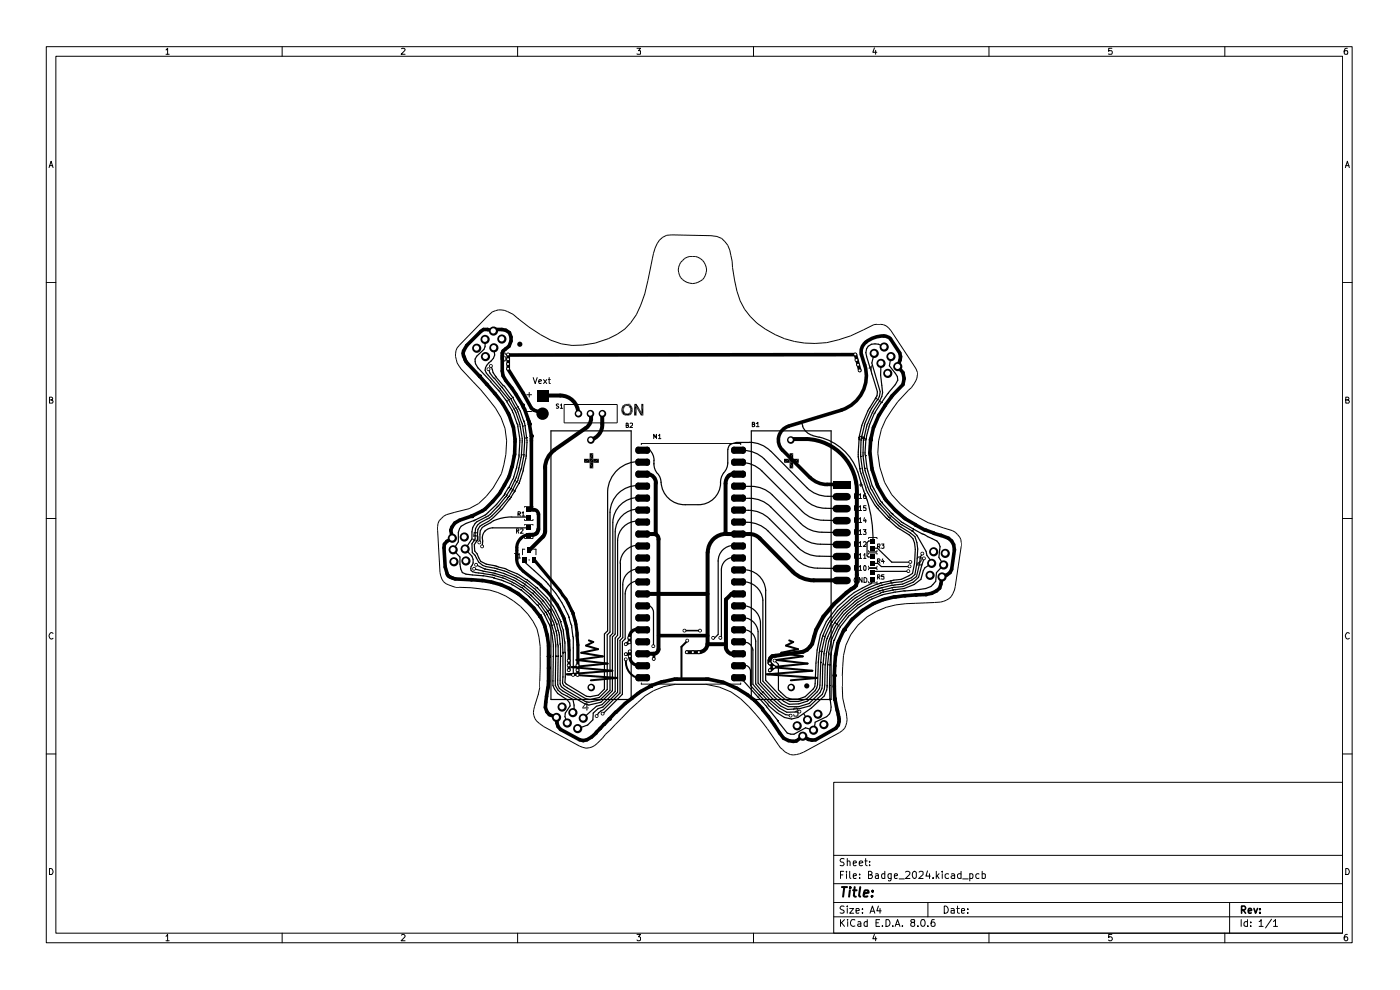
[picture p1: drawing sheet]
<svg xmlns="http://www.w3.org/2000/svg" width="297mm" height="210mm" viewBox="0 0 297 210" stroke-linecap="round" stroke-linejoin="round" font-family="sans-serif">
<g fill="none" stroke="#000" stroke-width=".21">
<path d="M9.8 9.9h277v190.1h-277zM11.9 11.9h272.9v186h-272.9zM35.2 10.6l.4-.4v1.3M35.2 11.5h.7M59.9 9.9v2M85.2 10.3l.5-.1 .2 .4-.8 .9h.8M109.8 9.9v2M135.1 10.2h.8l-.4 .5 .4 .1v.6h-.8M159.8 9.9v2M185.5 10.2l-.3 .9h.8M185.8 10.7v.8M209.8 9.9v2"/>
<path d="M235.9 10.2h-.7v.6l.6-.1 .2 .3-.2 .5-.6-.1M259.8 9.9v2M285.8 10.2l-.5 .1-.1 .4v.7l.6 .1v-.8h-.5l-.1 .3M10.4 35.6l.4-1.4 .5 1.4M10.5 35.1h.7M285.4 35.6l.4-1.4 .5 1.4M285.5 35.1h.7M9.8 59.9h2.1M145.2 54.8a2.95 2.95 0 0 1 4 .6 2.95 2.95 0 0 1-.3 4.1 2.95 2.95 0 0 1-4.1-.2 2.8 2.8 0 0 1 .4-4.5zM284.8 59.9h2M103.4 78.1h.4v.4h-.4zM103.9 77.4h.4v.5h-.4z"/>
<path d="M107.6 75h.4v.4h-.4zM107.6 77h.4v.4h-.4zM107.6 78h.4v.5h-.4zM107.6 76h.4v.4h-.4zM109.9 67.6h.1M109.9 67.6a26.2 26.2 0 0 0 9.2 5.3 17 17 0 0 0 13.4-3.1 14.8 14.8 0 0 0 4.3-7.4l1.3-6.2a12.6 12.6 0 0 1 1.8-5.3l.7-.6 .8-.4 9.4 .1a3.8 3.8 0 0 1 4 3l.5 2.4a31.5 31.5 0 0 0 1.7 8.4 15.4 15.4 0 0 0 9.4 8 19.7 19.7 0 0 0 14.1-.6l2.7-1.2a5 5 0 0 1 4.2-1.1l.6 .2 1 1 4.8 7.2M109.9 67.6a4.6 4.6 0 0 0-5.5-1.4l-6.9 7a3.6 3.6 0 0 0 .3 5.1 70.5 70.5 0 0 1 7.3 8.3 12.7 12.7 0 0 1 2.2 9.8l-.9 4.1a18.5 18.5 0 0 1-4.8 6.3l-2.1 1.1-3 .8a4 4 0 0 0-3.6 2.3l-.1 1.5 .5 9a2.93 2.93 0 0 0 2.6 2.8l.7 .3a29.9 29.9 0 0 1 9 1.1 15 15 0 0 1 8.3 7.7l.7 3.7-.1 8.7-.3 1.6M181.2 75h.4v.4h-.4zM181.5 76.1h.4v.5h-.4zM181.8 77.2h.4v.4h-.4zM182.2 78.3h.4v.5h-.4zM193.8 77.3h.1"/>
<path d="M193.8 77.3a3.1 3.1 0 0 1 .1 4.1l-.6 .9a23.3 23.3 0 0 0-6.3 8.8 15.6 15.6 0 0 0 8 18.8l1.9 1 3.2 1.1a3.8 3.8 0 0 1 3.8 3.1v.8l-1.4 9.3M10.5 84.8l.6-.1v-.4l-.6-.1v1.3h.6l.2-.4-.4-.3M111.8 83.7h1M111.8 87.3h1M112.3 83.2v1M113.1 80.1l.4 1.3 .5-1.3M114.3 80.9l.6-.1-.2-.3-.4 .2v.5l.2 .2 .3-.1M115.3 80.5l.7 .9M116 80.5l-.7 .9M116.3 80.5h.5M116.5 80.1v1.2l.3 .1M118.5 85.8h-.5v.2l.5 .4-.1 .2-.4-.1"/>
<path d="M118.9 85.9l.2-.2v.9M118.9 86.6h.5M119.7 85.8h11.2v3.9h-11.2zM132.8 90.3l.5-.1v-.4l-.2-.1h-.3v1h.5v-.3l-.2-.1M133.7 89.8h.5v.4l-.6 .5h.6M136.1 94.3v-.2h21v.2M138.7 93v-.9l.3 .7 .3-.7v.9M139.7 92.4l.3-.3v.9M139.7 93h.5M159.6 90h.4l.1-.3-.2-.1h-.3v.9l.5-.1v-.3l-.2-.1M160.4 89.8l.4-.2v.9M160.4 90.5h.6"/>
<path d="M285.5 84.8l.6-.1v-.4l-.6-.1v1.3h.6l.2-.4-.4-.3M9.8 110h2.1M100.8 119.6h.4v.4h-.4zM101.5 114.8h.4v.5h-.4zM102.1 115.7h.4v.4h-.4zM104.5 111.9h.1M109.1 117.4h.5M109.4 117.4v1M109.6 112.6h.4l.1-.3-.5-.1v.9M109.8 112.6l.3 .5M109.9 117.7l.2-.3v1M109.9 109h.5v-.4l-.5-.1v1"/>
<path d="M109.9 118.4h.5M110.1 109l.3 .5M110.4 112.3l.5-.1 .1 .1-.6 .8h.6M110.7 108.8l.3-.3v1M110.7 109.5h.6M111.3 107.7v-.3h1.8v.3M111.3 110.1v.3h1.8v-.3M111.3 111.5v-.3h1.8v.3M111.3 113.9v.4h1.8v-.4M111.3 116.5h-.5v1.2M112.2 118.8h.1M113.2 116.5h.5v1.2"/>
<path d="M181.3 105.3l.5-.1 .1-.2-.3-.3h-.3v1M181.3 102.2l.3 1 .3-1M181.3 115.5l.5-.1 .1-.3-.3-.2h-.3v1M181.3 110.4l.5-.1 .1-.2-.3-.3h-.3v1M181.3 112.9h.5l.1-.3-.3-.3h-.3v1.1M181.3 118l.5-.1 .1-.2-.3-.3h-.3v1M181.3 107.9l.5-.1 .1-.3-.3-.2h-.3v1M182.2 105.1l.3-.4v1M182.2 115.2l.3-.3v1M182.2 110.1l.3-.3v1M182.2 112.7l.3-.4v1.1M182.2 117.8l.3-.4v1"/>
<path d="M182.2 107.6l.3-.3v1M182.2 105.7h.6M182.2 115.9h.6M182.2 110.8h.6M182.2 113.4h.6M182.2 118.4h.6M182.2 108.3h.6M182.3 102.9h.7M182.6 102.4v.8M183.1 112.3h.6l-.3 .5 .3 .1v.4h-.6M183.2 115.1l.1-.2h.3l.1 .2v.3l-.6 .5h.6M183.2 117.8l.3-.4v1"/>
<path d="M183.2 118.4h.5M183.4 109.8l-.2 .7h.6M183.4 120l.3 .2-.1 .8h-.3l-.1-.2v-.6zM183.6 104.7l-.4 .3v.7h.5v-.5h-.3l-.2 .1M183.6 110.1v.7M183.7 107.3h-.5v.5h.5l-.1 .5-.4-.1M184.3 114.3v-.3h1.8v.3M184.3 116.7v.3h1.8v-.3M184.3 117.6v-.3h1.8v.3M186.2 119h.3l.2-.3-.2-.2h-.3v1M186.2 115.9h.3l.2-.4-.5-.1v.9M186.3 119l.4 .5"/>
<path d="M186.4 115.9l.3 .4M187 115.4h.5l-.2 .3 .2 .1v.4h-.5M187.3 118.5l-.3 .6h.6M187.4 118.9v.6M192.7 119.9h.5v.5h-.5zM192.9 119h.4v.4h-.4zM195.5 117.2h.4v.5h-.4zM195.8 118.2h.4v.5h-.4zM284.8 110h2M11.3 134.4a.57 .57 0 0 0-.8 0 .57 .57 0 0 0 0 .8l.3 .3 .5-.1M100.4 120.4h.4v.5h-.4zM120.4 139.9h.5v.4h-.5z"/>
<path d="M132.6 138.5h.4v.5h-.4zM132.6 139.6h.4v.5h-.4zM132.6 136.4h.4v.5h-.4zM133.3 135.1h.4v.4h-.4zM133.3 136h.4v.4h-.4zM133.4 138h.4v.4h-.4zM133.4 139h.4v.4h-.4zM138.4 136.9h.4v.4h-.4zM138.5 139.6h.4v.4h-.4zM145 133.5h.4v.5h-.4zM145.5 138.1h.4v.5h-.4zM145.6 135.7h.4v.4h-.4z"/>
<path d="M146.8 138.1h.4v.5h-.4zM148 138.1h.5v.5h-.5zM148.3 133.5h.4v.5h-.4zM151.1 135.1h.4v.4h-.4zM152.6 135.1h.4v.4h-.4zM164.1 139.9h.4v.4h-.4zM181.3 120.6l.5-.1 .1-.3-.3-.2h-.3v1M181.8 122.6l-.1-.1a.59 .59 0 0 0-.5 .4 .59 .59 0 0 0 .2 .6l.5-.1v-.3h-.3M182.2 120.3l.3-.3v1M182.2 121h.6M182.9 122.5v1l-.6-1v1M183.3 122.5l.6 .3v.6l-.2 .1h-.4z"/>
<path d="M184.3 120v.4h1.8v-.4M184.3 120.9v-.3h1.8v.3M184.3 123.3v.4h1.8v-.4M186.2 122.4h.3l.2-.1-.2-.4h-.3v.9M186.3 122.4l.4 .4M187.5 121.9h-.5v.4h.5l-.1 .5h-.4M192.5 120.9h.4v.5h-.4zM202.5 125.2h.1M202.5 125.2a3.3 3.3 0 0 1-3 2.5l-3.1 .2a20.9 20.9 0 0 0-10.4 1.8 12.4 12.4 0 0 0-7.2 11.7v6.6l.7 3.2a3.8 3.8 0 0 1-.8 3.8l-8.2 4.6a3.4 3.4 0 0 1-4.5-.6l-.4-.4M286.3 134.4a.57 .57 0 0 0-.8 0 .57 .57 0 0 0 0 .8l.3 .3 .5-.1M9.8 159.9h2.1M114.2 147.4h.1"/>
<path d="M120.4 140.9h.5v.5h-.5zM120.4 141.9h.5v.5h-.5zM121.4 142.9h.4v.5h-.4zM122.3 140.9h.4v.5h-.4zM122.3 142.9h.4v.5h-.4zM122.3 141.9h.4v.5h-.4zM126.4 151.7h.4v.4h-.4zM127.6 151.2h.4v.4h-.4zM136.1 144.9v.2h21v-.2M140.8 145.7h.1M140.8 145.7l-2.2 .8-1.7 1.1-3.2 2.8-5.2 5.3a7 7 0 0 1-3.5 2.9l-.7 .1-1.3-.4-8.2-4.6a3 3 0 0 1-1.4-3.9l.8-2.4M140.8 145.7l2.5-.5h6.4a13.4 13.4 0 0 1 9.2 4.7 55.5 55.5 0 0 1 6.7 8.7"/>
<path d="M163.1 140.5h.4v.4h-.4zM163.1 141.9h.4v.5h-.4zM164 141.3h.4v.4h-.4zM165.6 158.6h.1M167.5 151.6h.4v.4h-.4zM169.4 150.7h.4v.5h-.4zM284.8 159.9h2M176.9 165.9h107.9v32h-107.9zM10.5 184.2a.71 .71 0 0 1 .7 .5 .71 .71 0 0 1-.2 .8h-.5zM35.2 198.6l.4-.4v1.4M35.2 199.6h.7M59.9 197.9v2.1"/>
<path d="M85.2 198.4l.1-.2h.4l.2 .4-.8 1h.8M109.8 197.9v2.1M135.1 198.2h.8l-.4 .5 .4 .2v.5l-.3 .2h-.3l-.2-.2M159.8 197.9v2.1M176.9 194.5h107.9M176.9 191.4h107.9M176.9 187.4h107.9M176.9 181.4h107.9M178.3 195.1v1.4M178.3 185.6h.5M178.5 195.7l.7 .8M179 184.8h-.7v1.5"/>
<path d="M179.1 192.3l-.6-.1-.3 .3 .3 .5 .5 .1v.5h-.8M179.1 182.2l-.6-.1-.3 .4 .3 .4h.3l.2 .1 .1 .4-.3 .2h-.6M179.2 195.1l-.9 .8M179.6 184.8v.2M179.6 185.3v1M179.7 192.2v.2M179.7 182.8l.2-.2 .4 .1v.9M179.7 182.1v1.5M179.7 192.7v1M179.8 195.1v.1M179.8 195.5v1M180.3 192.7h.8l-.8 1h.8"/>
<path d="M180.3 184.8v1.3l.2 .2M181 185.8l.7-.1-.2-.4-.4 .1-.1 .7 .2 .2h.4M181 183.1l.7-.1-.2-.4-.4 .1-.1 .7 .2 .2h.4M181.4 195.2l-.6-.1a.74 .74 0 0 0-.4 .9 .74 .74 0 0 0 1 .4M181.6 193.2l.7-.1-.2-.4-.5 .1v.8h.6M182 195.6h.5l.1 .9M182.3 183.1l.7-.1v-.3l-.5-.1-.2 .3 .1 .7h.6M182.4 186.2v.1M182.4 185.4v.2M182.6 195.9l-.6 .1-.1 .2 .2 .3 .5-.1M183 193.6v.1M183 192.8v.2"/>
<path d="M183.5 182.6h.5M183.6 182.1v1.3l.4 .2M184 195.6l-.4-.1-.3 .3 .1 .6h.6M184 195.1v1.4M184.2 185.6h.5l.2-.2 .1-.3-.3-.3h-.5v1.5h.6a.45 .45 0 0 0 .1-.7h-.2M184.5 183.5v.1M184.5 182.7v.2M184.6 193.7l.5-1.5 .5 1.5M184.7 193.3h.7M185.5 198.2l-.3 .9h.8M185.8 185.4h.5v.9M185.8 198.7v.9"/>
<path d="M185.8 195.7h.5M186.3 192.2l-.3 1h.9M186.3 185.7l-.5 .1-.1 .2 .1 .3h.5M186.6 195.1h-.8v1.4h.8M186.7 192.7v1M187.2 196.4v.1M187.7 185.4l-.4-.1-.3 .3 .1 .7h.6M187.7 184.8v1.5M188 195.1h.5a.78 .78 0 0 1 .3 .9 .78 .78 0 0 1-.8 .5zM189.1 185.3l-.1 1.5h-.5M189.1 185.4l-.5-.1-.2 .3 .1 .7h.6M189.4 196.4v.1"/>
<path d="M189.7 185.8l.7-.1-.2-.4-.4 .1-.1 .7 .2 .2h.4M189.9 196.5l.5-1.4 .5 1.4M190.1 196.1h.7M190.8 186.4h1.1M191.4 196.4v.1M192.1 185l.1-.1a.6 .6 0 0 1 .8 .2v.4l-.9 .8h.9M193.5 195.7l-.3-.3 .2-.3h.6l.1 .3-.3 .3a.46 .46 0 0 0-.6 .2 .46 .46 0 0 0 .3 .6 .46 .46 0 0 0 .6-.2l-.1-.6h-.2M193.6 185.1l.4-.3 .4 .3v.9l-.3 .3-.4-.1-.2-.4zM194.7 196.4v.1M195 185l.2-.2 .5 .1 .1 .6-.9 .8h.9M195.5 195.2l.5-.1a.84 .84 0 0 1-.3 1.4l-.2-.1-.2-.4zM196.8 184.7l-.4 1.1h1"/>
<path d="M196.8 196.4v.1M196.8 191.4v3.1M197.2 185.3v1M197.9 186.2v.1M198.2 195.1h-.4a1.12 1.12 0 0 0 0 1.4l.5-.1a.6 .6 0 0 0-.2-.8l-.5 .1-.1 .2M198.6 184.8v1.5M198.8 185.8l.4 .5M199.2 185.3l-.6 .6M199.9 184.8v.2M199.9 185.3v1M200.3 192.2a.77 .77 0 0 1 .9 .8 .77 .77 0 0 1-.9 .7zM201.2 185.4a.52 .52 0 0 0-.7 .2l.2 .7h.5"/>
<path d="M201.8 192.8h.6v.9M201.8 185.4h.6l.1 .9M202.4 193.1l-.6 .1v.4h.6M202.5 185.7l-.5 .1-.2 .2 .2 .3h.5M202.9 192.7h.6M203.1 192.2v1.3l.4 .2M203.9 185.4a.52 .52 0 0 0-.8 .2l.2 .7h.6M203.9 184.8v1.5M204 193.2l.6-.1-.1-.4-.5 .1v.7l.1 .2 .5-.1M204.2 186.4h1.2M205.3 193.6v.1M205.3 192.8v.2"/>
<path d="M205.7 185.4l.5-.1 .2 .3-.1 .7h-.6M205.7 185.3v1.6M207.7 185.4l-.4-.1-.3 .3 .1 .6 .2 .1h.4M208.4 185.4l.4-.1 .2 .2v.7l-.2 .1h-.4M208.4 184.8v1.5M209.8 197.9v2.1M235.9 198.2h-.7v.7l.2-.2h.3l.3 .3v.3l-.3 .3h-.3l-.2-.2M259.8 197.9v2.1M260.9 191.4v6.5M263.3 195.1v1.4M264.7 195.6l-.5-.1-.3 .3 .1 .6h.7M264.7 195.1v1.4"/>
<path d="M265.3 196.4v.1M265.3 195.6v.1M267.1 195.5l.4-.4v1.4M267.1 196.5h.9M269.7 195l-1.2 1.8M270.2 195.5l.4-.4v1.4M270.2 196.5h.8M285.5 184.2a.71 .71 0 0 1 .7 .5 .71 .71 0 0 1-.2 .8h-.5zM285.8 198.2l-.5 .2a.92 .92 0 0 0 .1 1.2l.4-.1 .1-.5-.2-.3h-.3l-.2 .3"/>
</g>
<path d="M145.2 133.8h3.3M263.4 193h.6a.47 .47 0 0 0 .2-.4 .47 .47 0 0 0-.2-.4h-.6v1.5M263.7 193l.5 .7M264.8 193.2l.7-.1-.2-.4-.4 .1-.1 .7 .2 .2 .4-.1M266 192.7l.4 1 .4-1M267.3 193.5v.2M267.3 192.8v.2" fill="none" stroke="#000" stroke-width=".34"/>
<g fill="none" stroke="#000" stroke-width=".42">
<path d="M136.3 85.7v2.4M124.9 135.8l1 .4-1.6 .7 2.6 .8-3.6 .8 4.6 .7-5.6 .8 6.6 .8-7.6 .7 8.6 .8-9.6 .7 10.6 .8-5.6 .5M132.8 140a3.6 3.6 0 0 0 3.3 4M145.8 135.9l-1.2 1.3v6.9M167.4 135.8l.9 .4-1.6 .7 2.6 .8-3.6 .8 4.6 .7-5.6 .8 6.6 .8-7.6 .7 8.6 .8-9.6 .7 10.7 .8-5.6 .5M178.6 188.2h1.1M179.1 188.2l-.2 2M180.3 188.8l-.2 1.4M180.4 188.2v.2M181 188.8h.7M181.3 188.2l-.2 1.7 .5 .3M182.5 188.2l-.3 1.7 .3 .3"/>
<path d="M183.3 189.5l1-.1-.1-.5h-.8l-.2 1 .2 .3 .6-.1M185 190l.1 .1h-.2l.1-.1v.2M185.1 188.9v.3"/>
</g>
<g fill="none" stroke="#000" stroke-width=".25">
<path d="M102.9 72v1.5l-.2 .6-1.6 1.5a1.89 1.89 0 0 0 .3 2.4l4.5 4.9 1.6 2.1M103.7 78.4a2.6 2.6 0 0 0 1.2 1.9l3.4 4.2M104.2 77.7a4.6 4.6 0 0 0 1.1 2.3l1.8 2 1.7 2.3M104.8 73.8l.1 1.5a5.7 5.7 0 0 1-1.7 2.2 1.4 1.4 0 0 0 .4 2.1l4.3 5.2M185.5 75l-.5 2 1.7 6.1-.1 1-.5 .7M186.9 77.1l-.1 2.4 .4 3.8-.1 .8-.5 1M187.6 73.6a2.48 2.48 0 0 0-3.7 .4l-.2 .8 .2 .8 2.2 7.5v.8l-.4 .6M189 75.6l-.3 2 1.7 2.3 .1 .7-.6 1-1.4 1.7a26.9 26.9 0 0 0-4 6.7l-.7 3.1M107.5 85h.1M107.5 85l1.2 2.1M107.9 84.8h.1M107.9 84.8l1.2 2"/>
<path d="M108.3 84.5h.1M108.3 84.5l1.4 2.4 1.2 3.5M108.7 87.1h.1M108.7 87.1a17.1 17.1 0 0 1 .9 12.2l-.1 .1a10.4 10.4 0 0 1-1.7 4.1M108.8 84.3h.1M108.8 84.3l1.1 2M109.1 86.8h.1M109.1 86.8l.3 .7a17.5 17.5 0 0 1 1.2 9M109.9 86.3h.1M109.9 86.3l.5 .9 .7 2.2M110.6 96.5h.1M110.6 96.5l-.6 3.1-.8 2.4"/>
<path d="M110.9 90.4h.1M110.9 90.4l.4 2.5M111.1 89.4h.1M111.1 96.5h.1M111.1 96.5l-.5 2.9-.7 2.5-.3 .3M111.1 89.4l.3 .9M111.3 92.9h.1M111.3 92.9l-.2 3.6M111.4 90.3h.1M111.4 90.3l.3 2.5M111.6 96.6h.1M111.6 96.6l-.6 3.1-.9 2.8"/>
<path d="M111.7 92.8h.1M111.7 92.8l.1 1.1-.2 2.7M116.9 91.4h17v57h-17zM135.8 97.9a6.6 6.6 0 0 0-6.9 6.3M137.5 95.2l.4 .3M137.9 95.5l.3 .4a4.3 4.3 0 0 1 .6 3l.2 .8a4.9 4.9 0 0 1 1.4 3.5 5 5 0 0 0 5 3.9M154.4 95.4v2.9M154.4 98.2l-.3 1.3-.6 .8M156.2 93.9h2.8M156.5 93.9l-.8 .1a1.35 1.35 0 0 0-1.3 1.4M157.2 98.1l1.4 .1 1.3 .5 1.8 1.2M157.7 95.5l2.1 .4a6.3 6.3 0 0 1 2.4 1.5l8.5 8.6 1.1 .8 1.3 .7 1.4 .3 4.4 .1"/>
<path d="M159 93.8a6.4 6.4 0 0 1 4.5 1.9M159.4 91.4h16.9v57h-16.9zM161.7 99.9l8.5 8.6 1.1 .9 1.3 .6 1.4 .3 4.9 .1M163.5 95.7l7.6 7.7 1.2 .9 1.2 .6a12.5 12.5 0 0 0 5.4 .4M168 93.1h-.1M170.1 89.6l.2 .8M170.2 90.4a3.1 3.1 0 0 0 2.2 2l1.4 .3M173.8 92.7a11.9 11.9 0 0 1 8.9 9.8l1.2 3.5M182.1 96.9h.1M182.1 96.9l.3 2.5M182.2 92.9h.1M182.2 92.8h.1"/>
<path d="M182.2 93.3h.1M182.2 93.3l-.1 3.6M182.3 92.6h.1M182.3 92.6l-.1 .7M182.4 99.4h.1M182.4 99.4l.1 .5a18.3 18.3 0 0 0 3.4 7.6M182.6 96.8h.1M182.6 96.8l.3 2.6M182.7 93.3h.1M182.7 93.3l-.1 3.5M182.8 92.7h.1M182.8 92.9h.1"/>
<path d="M182.8 92.7l-.1 .6M182.9 99.4h.1M182.9 99.4l.1 .5a19.6 19.6 0 0 0 3.3 7.3M183.1 96.7h.1M183.1 96.7l.3 2.7M183.2 93.3h.1M183.2 93.3l-.1 3.4M183.3 92.7h.1M183.3 93h.1M183.3 93l-.1 .3M183.3 92.7v.3M183.4 99.4h.1"/>
<path d="M183.4 99.4l.2 .7a16.6 16.6 0 0 0 3 6.8M183.6 96.6h.1M183.6 96.6a20.8 20.8 0 0 0 1.6 6.7l1.9 3.3M183.8 93.1h.1M183.8 93.1l-.3 2.9 .1 .6M185.7 84.5h.1M185.7 84.5a18.9 18.9 0 0 0-3.4 8.1M186.1 84.8h.1M186.1 84.8a19 19 0 0 0-3.3 7.9M186.6 85.1h.1M186.6 85.1a20.2 20.2 0 0 0-3.3 7.6M187 85.4h.1"/>
<path d="M100.5 110.4h.1M100.5 110.4l-1.7 .6-1 .6-.6 1.3v2l-1.1 1.7 1.5 1.5v1.6l.1 1 .4 .8 .7 .3 3.8 .3 2.1 .5M101 119.8l1.8 .9M102.9 112.6a2.21 2.21 0 0 0-.5 2.2l-.1 1.1M104.5 112l-1 .2-.6 .4M104.6 112h7.6M104.7 110.4l-2.4 1.5-.4 .7-.2 2.5M107 105h.1M107 105a14.1 14.1 0 0 1-6.5 5.4M107.1 104.8h.1M107.1 104.8l-.1 .2M107.4 105.3h.1"/>
<path d="M107.4 105.3l-1.6 1.9a9.9 9.9 0 0 1-4.7 3.5 3.6 3.6 0 0 0-1 3.6l-1.4 2.2 1.4 1.5a1.75 1.75 0 0 1-.2 2.2v.8a4.2 4.2 0 0 0 2.7 .6 18.3 18.3 0 0 1 8.2 3.1M107.5 105h.1M107.5 105l-.1 .3M107.7 105.5h.1M107.7 105.5l-.1 .4a18.1 18.1 0 0 1-4.3 4.2 2.96 2.96 0 0 0-2.5 3v1.2l-.7 1.1 .1 1.8 .6 .6a3.2 3.2 0 0 0 2.3 2.4l2.2 .4M107.8 103.5h.1M107.8 103.5l-.7 1.3M107.9 103.4h.1M108 105.3h.1M108 105.3l-.3 .2M108.2 103.8h.1M108.2 103.8l-.7 1.2"/>
<path d="M108.3 103.7h.1M108.3 103.7l-.1 .1M108.4 105.4h.1M108.4 105.4l-.2 .4a15.7 15.7 0 0 1-6.4 5.8l-.4 .7-.1 2.2-.7 1 .1 1.4 .5 .6 .8 1.6 1.2 .6 2.2 .4 1.7 .5 .9 .4a12.8 12.8 0 0 1 3.9 2.1M108.7 104.1h.1M108.7 104.1l-.7 1.2M108.8 103.9h.1M109.1 104.3h.1M109.1 104.3l-.7 1.1M109.2 104.2h.1M109.2 102h.1M109.2 102l-.9 1.7"/>
<path d="M109.6 102.2h.1M109.6 102.2l-.9 1.9M110.1 102.5h.1M110.1 102.5l-1 1.8M111 119l2.3 2a24.4 24.4 0 0 1 7.4 9.9M112.2 109.7h-4.8l-2.7 .8M128.9 104.3v29.5l-.7 .7v11.7l-1.2 1.2-1.8 .4-.8-.1-4.3-2.6-.3-.4 .1-6.3M131 114.7v20l-.5 .6v11.4l-2.8 2.8-1.2 .3-2.9 2.6M131.6 119.4v15.6l-.6 .6v11.3l-3.1 3.1-1 .3-1 1-.1 1.4-1.1 1.1-2.1 .8M135.3 110.5a4.2 4.2 0 0 0-4.3 4.2M135.4 103a5.8 5.8 0 0 0-6 5.7v25.4l-.6 .6v11.6l-1.7 1.7-1.9 .4-1-.2-4.6-2.8-.3-.5 .1-6.5M135.5 115.7a3.9 3.9 0 0 0-3.9 3.8"/>
<path d="M135.5 108a4.9 4.9 0 0 0-5 4.8v21.7l-.6 .6v11.4l-2.4 2.5-2.6 .6-.8-.3-4.7-2.7-.7-.6-.4-.8 .1-6M135.5 105.5a5.4 5.4 0 0 0-5.5 5.3v23.5l-.6 .6v11.5l-2.1 2.1-2.4 .5-.7-.2-4.4-2.5-.7-.6-.3-.6 .1-5.9M145.3 107.1h2.7M152.9 102.5a4.7 4.7 0 0 1-4.8 4.6M153.5 100.3l-.4 .8-.2 1.4M154 102.4v.3M155.6 115.7a3.3 3.3 0 0 0-3.2 3.3v15.6l-1.1 1M155.6 118.2a2.63 2.63 0 0 0-2.6 2.7M156.7 110.8a7.2 7.2 0 0 1 6.2 1.8l6 6.1 1.8 1.2 2 .6 6.2 .1M156.7 108.2a7.9 7.9 0 0 1 6 1.4l6.6 6.5 1.7 1.3 2.1 .5 5.8 .2M156.7 105.7a8.5 8.5 0 0 1 5.7 1l1.1 .9 6 6 1.8 1.2 2 .6 5.6 .1M157.5 103.2h.1"/>
<path d="M157.5 103.2a7.7 7.7 0 0 1 5.8 1.3l6.6 6.5 1.7 1.3 2.1 .6 5.2 .1M184 106a28.2 28.2 0 0 1 1.2 8.8M185 119.5h1.2l.8 .7h6M185.1 114.8h-.8l-.4 .3v2.8l.3 .2h.8M185.1 116.3h1l3.1 3h4M185.9 107.5h.1M185.9 107.5l.2 .3M186.1 107.8h.1M186.1 107.8l2.1 2.2M186.3 107.2h.1M186.3 107.2l2.2 2.5M186.6 106.9h.1"/>
<path d="M186.6 106.9l2.2 2.4M187.1 106.6h.1M187.1 106.6l2.3 2.5M188.2 110h.1M188.2 110l.3 .3M188.5 109.7h.1M188.5 110.3h.1M188.5 110.3a17.1 17.1 0 0 0 4.4 3.2l.8 .8 .3 .9 .2 1.3-.2 3-.4 2.1-2.4 1.3-2.3 .3M188.5 109.7l.3 .2M188.8 109.9h.1M188.8 109.9a17.1 17.1 0 0 0 4.4 3.2l.9 .7 .4 1.3 .2 1.4-.2 2.9-.4 2.5a7.1 7.1 0 0 1-5.1 1.8M188.8 109.3h.1"/>
<path d="M188.8 109.3l.3 .2M189.1 109.5h.1M189.1 109.5a14.6 14.6 0 0 0 4.4 3.1M189.2 108.9h.1M189.4 109.1h.1M189.4 109.1a14.6 14.6 0 0 0 4.4 3.1M193.5 112.6h.1M193.6 112.6h.1M193.6 112.6l.9 1 2 3.4 .1 .8 1.1 1.4M193.8 112.2h.1M193.8 112.2l3.9 2.1a1.94 1.94 0 0 1 1.6 2.3l-.1 1.6 1 1.6-1.5 1.7-.2 1.8-1 1.1a18.5 18.5 0 0 1-5.8 .9 17 17 0 0 0-13.4 7.7M195.7 117.5l-.4 .6-.9 4.2a7.4 7.4 0 0 1-5.2 1.9"/>
<path d="M196 118.5l-1.1 4a6.6 6.6 0 0 1-5.3 2.1l-3 .7M197.7 119.5l-1.5 .9-.3 .6-.5 1.9a9 9 0 0 1-6 2.3M100.6 120.7l4.3 .9M102.8 120.7h.1M102.8 120.7a18.6 18.6 0 0 1 12.4 6.8M104.7 122.6h.1M104.7 122.6a18.7 18.7 0 0 1 5.6 2.4l.1 .1M104.8 122h.1M104.9 121.6h.1M104.9 121.6a16.6 16.6 0 0 1 6.1 2.7M105 121.1h.1M105.3 120.6h.1"/>
<path d="M105.3 120.6a20.8 20.8 0 0 1 6.3 2.9M110.4 125.1h.1M110.4 125.1l1.7 1.3 2 2M110.8 124.7h.1M110.8 124.7l3.9 3.6 1 1.5M111 124.3h.1M111 124.3l2 1.6M111.3 123.9h.1M111.6 123.5h.1M111.6 123.5l2 1.5M111.9 123.1h.1M111.9 123.1l2 1.6"/>
<path d="M112.3 126.6h.1M112.6 126.3h.1M113 125.9h.1M113 125.9l1.7 1.6 1.4 2M113.3 125.5h.1M113.6 125h.1M113.6 125a16.1 16.1 0 0 1 5.8 13.4M113.9 124.7h.1M113.9 124.7a16.1 16.1 0 0 1 5 7.2M114.1 128.4h.1M114.1 128.4l1.3 1.9M114.8 127.8h.1"/>
<path d="M115.2 127.5h.1M115.2 127.5l1.3 1.7M115.4 130.3h.1M115.4 130.3a14 14 0 0 1 2 8.9M115.7 129.8h.1M115.7 129.8l.1 .1M115.8 129.9h.1M115.9 129.9h.1M115.9 129.9l.1 .4M116 130.3h.1M116 130.3l.9 1.7 .1 .6M116.1 129.5h.1"/>
<path d="M116.1 129.5l.1 .1M116.2 129.7h.1M116.2 129.6h.1M116.2 129.7l.3 .5M116.2 129.6v.1M116.5 130.2h.1M116.5 129.2h.1M116.5 130.2l1.1 2.3M116.5 129.2l.1 .1M116.6 129.4h.1M116.6 129.3h.1M116.6 129.4l.4 .5"/>
<path d="M116.6 129.3v.1M117 129.9h.1M117 129.9l1.1 2.5M117 132.6h.1M117 132.6a15.5 15.5 0 0 1 .9 6.6M117.4 139.2h.1M117.4 139.2l-.1 6.2 1 1.7 2.1 1.4 .5 .6v.6l-1 1.6-.1 .7 .6 1.4M117.6 132.5h.1M117.6 132.5l.4 1.4M117.9 139.2h.1M117.9 139.2l-.1 5.1a3.2 3.2 0 0 0 2.6 3.4l1.1 .7 .3 1.2v1.6M118 133.9h.1"/>
<path d="M118 133.9l.4 3v2.3M118.1 132.4h.1M118.1 132.4l.3 1.3M118.4 139.2h.1M118.4 133.7h.1M118.4 133.7l.3 1M118.7 134.7h.1M118.7 134.7l.1 1.9M118.8 136.6h.1M118.8 136.6l.1 2.6M118.9 139.2h.1M118.9 131.9h.1"/>
<path d="M118.9 131.9a16.9 16.9 0 0 1 .9 6.5h.1M119.4 138.5h.1M119.4 138.4h.1M119.9 138.5h.1M119.9 138.4h.1M120.7 130.9h.1M120.7 130.9a11.7 11.7 0 0 1 .9 4.4v7.9M132.6 125.9v9.6l-.6 .6v11.2l-4.1 4.1M135.4 120.7a3.3 3.3 0 0 0-3.3 3.3v11.3l-.6 .5v11.2l-3.4 3.5-1.1 .8-.4 .6M135.4 123.2a2.79 2.79 0 0 0-2.8 2.8M137 128.3a1.61 1.61 0 0 1 1.6 1.6M138.6 129.9v7.2"/>
<path d="M153 120.9v14.5l-.1 .2M156.3 138.7h.4M157.2 131a3.3 3.3 0 0 1 3.6 3v10.9l3.2 3.4 1.6 1.4 1.5 .8 2.5-.2 2.2-.6 2.7-2.4 .4-1.1 .1-.9v-4.4l.3-2.3M157.3 128.5a3.8 3.8 0 0 1 4 3.5M157.3 123.4a4.2 4.2 0 0 1 4.5 3.9v17.2l3 3.1 1.5 1.2 1.1 .6 2.1-.1 1.8-.6 2.1-1.9 .5-.8 .2-5.5M157.5 120.9a4.7 4.7 0 0 1 4.9 4.3M157.5 136.2a1.96 1.96 0 0 1 2.2 1.7v7.3l1.7 1.9M157.6 133.6a2.63 2.63 0 0 1 2.7 2.5M160.3 136v9.1l1.5 1.7M161.3 132v12.7l3.1 3.3 1.5 1.3 1.3 .6h2.3l2.2-.7 2.2-2.3 .5-.9 .2-5.2M162.4 125.2v19.1l2.8 3a4.5 4.5 0 0 0 5.9 1l1.8-1.8 .4-.6 .1-.7 .2-4.8M173.9 138.1h.1"/>
<path d="M173.9 138.1l-.3 2.3M174.3 138.2h.1M174.3 138.2l-.2 2.3M174.5 134.9h.1M174.5 134.9l-.6 3.2M175.3 138.6h.1M175.5 135.4h.1M175.5 135.4l-.7 3.2-.2 2.2M175.8 138.7h.1M176.1 131.6h.1M176.1 131.6l-.5 .9-1.1 2.4M176.3 138.7h.1"/>
<path d="M176.3 138.7l-.2 2.3M176.5 132h.1M176.5 132l-1.5 3.1-.7 3.1M176.9 135.8h.1M176.9 135.8l-.6 2.7M177.1 132.1h.1M177.1 132.1l-.4 .4-1.2 2.9M177.5 132.4h.1M177.5 132.4l-1.5 3.1-.7 3.1M177.8 132.7h.1M177.8 132.7l-1.4 3.1a21.2 21.2 0 0 0-.8 5.2M178.3 133h.1"/>
<path d="M178.3 133l-1.4 2.8M185 122.8l-.2 1a20.8 20.8 0 0 0-9.5 8.1l-1.3 2.8a53.9 53.9 0 0 0-1.2 11 4.7 4.7 0 0 1-6 2.3l-1.7-1.7v-5.4l-.7-.7M185.1 121.2h7.6M186.1 123.9h.1M186.1 123.9a19.8 19.8 0 0 0-10 7.7M186.3 124.4h.1M186.3 124.9h.1M186.3 124.4a19.1 19.1 0 0 0-9.8 7.6M186.3 124.9a18.4 18.4 0 0 0-9.2 7.2M186.6 125.3h.1M186.6 125.3a18 18 0 0 0-9.1 7.1M186.7 125.9h.1"/>
<path d="M186.7 125.9a16.4 16.4 0 0 0-8.8 6.8h-.1M186.8 123.7h.1M186.8 123.7l-.7 .2M187 124.2h.1M187.1 124.7h.1M187.1 124.7l-.8 .2M187.2 125.2h.1M187.3 125.6h.1M187.3 125.6l-.6 .3M188.9 123.2h.1M188.9 123.2l-2.1 .5M189 123.7h.1"/>
<path d="M189 123.7l-2.7 .7M189.2 124.2h.1M189.2 124.2l-2.1 .5M189.3 124.7h.1M189.4 125.2h.1M189.4 125.2l-2.1 .4M157 143.6l5.6 6.2 4.4 5.7 .8 .2h.6l2.5-1.3 1.7 .5M157.6 141.3h.5M157.8 141.1a1.36 1.36 0 0 1 1.4 1.2v3.1l1.9 2M161.1 147.4h.1M161.4 147.1h.1M161.4 147.1l3.7 3.6 1.6 .9 1.1 .2"/>
<path d="M161.8 146.8h.1M161.8 146.8v.1a18.2 18.2 0 0 0 5.1 4.2l2.7-.1M165 152.9h.1M170.5 151.3l.8 1.4M173.6 140.4h.1M174.1 140.5h.1M174.6 140.8h.1M175.5 145.4h.1M175.5 145.4l-.1 .9-.5 1.3-2.7 2.6-2.9 2-1.4 .3-1.5-.3-1.6-1-1.7-1.5-2-2.3M175.6 141h.1M175.6 141l-.1 4.4M176 145.4h.1"/>
<path d="M176 145.4l.1 3.1M176.1 141h.1M176.1 141l-.1 4.4M176.1 148.5h.1M176.1 148.5a3 3 0 0 1-.7 3.5l-2.5 1.2-.2 1.9"/>
</g>
<g fill="#000">
<path d="M106.2 76.1l.1 .2zM106.2 76.1l.1 .4zM106.2 75.7l.1 .8zM106.2 75.7l.3 .6-.2 .2zM106.2 75.7l.3 .6zM106.2 75.7l.2 .5zM106.2 75.7l.2 .4zM106.2 75.7h.2v.3zM106.2 75.4l.1-.1zM106.3 76.3v.2zM106.3 75.3l-.1 .4zM106.3 75v.3z"/>
<path d="M106.3 76.5l.1 .1zM106.3 76.5l.3 .2zM106.3 76.5l.6 .2zM106.3 76.5h.5l.1 .2zM106.3 76.5h.5zM106.3 76.5h.4zM106.3 76.5h.3zM106.3 76.5l.2-.1 .1 .1zM106.5 76.3l-.2 .2zM106.3 74.9l.1-.1zM106.4 76.6l.2 .1zM106.4 74.8l-.1 .5z"/>
<path d="M106.4 74.8l-.2 .9zM106.4 75.7v.2zM106.4 74.8v.5zM106.4 74.8v.7l-.2 .2zM106.2 75.7l.2-.2zM106.2 75.7l.2-.1zM106.4 75.7h.2zM106.4 75.7l.1 .2zM106.4 74.8l.1 .4zM106.4 74.8h.2zM106.4 75.6l.2-.1zM106.6 75.7l.5-.2z"/>
<path d="M106.6 75l.4-.2zM106.4 75.7l.7-.2zM106.4 74.8h.6l-.4 .2zM106.4 74.8l.2 .3zM106.7 75.7l.4-.2zM106.7 75l.3-.2zM106.7 75.4l-.1 .1zM106.4 75.6l.4-.2zM106.8 75l.2-.2zM106.4 74.8h.4zM107 74.8l-.2 .2zM106.8 75.7l.3-.2z"/>
<path d="M106.9 76.7l.2-.1zM106.9 76.7l.4-.2zM106.9 76.7l.5-.4zM107.1 76.3h.3l-.5 .4zM107.1 76.3l-.2 .4zM107 74.8l-.1 .2zM107 76.5l.1-.1-.2 .3zM106.9 75.7l.2-.2zM106.9 76.5v.2zM106.8 76.5l.1 .2zM106.4 74.8h.6zM107 75l.4 .3z"/>
<path d="M107 74.8l.4 .5-.4-.3zM107.1 75.5v.3zM107.1 76.6l.2-.1zM106.9 75.4l.2 .1zM107.1 75.2l.3 .1zM106.8 75.4l.3 .1zM107.1 75.1l.3 .2zM107.1 75.8l.3 .2zM106.4 75.6l.4-.2 .3 .1zM106.4 75.6l.7-.1zM107.1 75.5l.3 .5-.3-.2zM107.2 75.9l.2 .1z"/>
<path d="M107 74.8h.2zM107.3 76.5l.1-.1zM107.1 75.5l.2 .1zM107.2 74.8l.1 .1zM107.4 76.3l-.1 .2zM107 74.8l.3 .1zM107.4 76.3v.1zM107.3 75.6l.1 .2zM107.3 74.9l.1 .2zM107.1 75.5l.3 .3zM107.3 74.9l.1 .4zM107 74.8l.3 .1 .1 .4z"/>
<path d="M107.2 76h.2zM107.4 75.8v.1zM107.2 76.1l.2-.1v.3zM107.4 75.8v.2zM107.2 76.1l.2 .2zM107.1 75.5l.3 .5zM107.1 76.3h.3zM184.4 78.1l-.1 .1zM184.3 78.2l.4-.1zM184.3 78.2l.5-.3zM184.8 77.6v.3l-.5 .3zM184.8 77.6l-.5 .6z"/>
<path d="M184.3 78v.2zM184.5 78.1h.2zM184.4 78l.1-.1-.2 .3zM184.6 77.8l-.3 .4zM184.7 78.1l.1-.2zM184.7 77.7l-.4 .5zM184.8 77.9l.2 1.5h-.2zM184.8 77.6l.2 1.8zM184.8 77.6l.2-.1zM184.8 77.6l.2-.1v1.9zM123.9 97.3h1.2l-1.2 .9zM125.1 98.2l.8 1.2h-.8z"/>
<path d="M123.9 98.2l1.2-.9v.9zM125.1 98.2h.8v1.2zM125.9 97.3v.9h-.8zM125.1 96.1h.8l-.8 1.2zM125.9 98.2l1.1-.9v.9zM125.9 96.1v1.2h-.8zM125.9 97.3h1.1l-1.1 .9zM125.1 97.3h.8l-.8 .9zM131.8 86.9l.1 .3zM131.8 86.9l.1 .6zM131.8 86.9l.4 1.1-.3-.5zM131.8 86.9l.9 .7-.5 .4z"/>
<path d="M131.8 86.9l.9 .7zM131.8 86.9l.7 .6zM131.8 86.9l.6 .5zM131.8 86.9l.6 .4zM131.8 86.9l.5 .1 .1 .2zM131.8 86.9l.5 .1zM131.9 86.5l-.1 .3zM131.9 87.5l.2 .2zM131.9 86.5l-.1 .4zM131.9 87.5l.3 .5zM132 86.3l-.1 .2zM132.1 86.1l-.1 .2z"/>
<path d="M132.1 87.7l.1 .3zM132.1 86.1l-.2 .4zM132.1 86.1l-.3 .8zM132.2 86l-.1 .1zM132.2 88l.3 .1zM132.2 88l.6 .1zM132.2 88l1.1 .1zM132.2 88l1.9-.5-.8 .6zM132.2 88l1.9-.5zM132.2 88l1-.3zM132.2 88l.8-.2zM132.2 88l.6-.3 .2 .1z"/>
<path d="M132.2 88l.6-.3zM132.2 88l.5-.4 .1 .1zM131.8 86.9l.6-.3zM131.8 86.9l.5-.1zM131.8 86.9h.5zM132.2 86l.2-.2zM132.2 86l.2-.2-.3 .3zM132.8 85.7l-.4 .8zM132.8 85.7l-.4 .8-.6 .4zM131.8 86.9l.6-.4zM132.5 85.8h-.1zM132.5 88.1h.3z"/>
<path d="M132.8 85.7l-.3 .6zM132.8 85.7l-.3 .7zM132.8 85.7l-.2 .6zM132.8 85.7l-.1 .5zM132.6 85.7h.2l-.3 .1zM132.4 85.8l.4-.1zM132.1 86.1l.7-.4zM132.1 86.1l.7-.4-1 1.2zM132.8 85.7l.1 .4h-.1zM132.9 86.1l1-.1zM132.8 85.7l1.1 .3-1 .1zM133 86.1l.9-.1z"/>
<path d="M133.1 86.1l.8-.1zM133.2 86.1l.7-.1zM133.3 88.1h.2zM133.3 88.1l.5-.1zM133.3 88.1l.8-.6-.3 .5zM133.3 86.1l.6-.1zM133.4 86.2l.8 .7zM133.4 86.2l.5-.2 .3 .9zM133.5 88.1l.3-.1zM133.5 86.3l.7 .6zM133.6 86.5l.6 .4zM133.6 86.4l.6 .5z"/>
<path d="M133.7 86.8l.5 .1h-.5zM133.3 85.7l.4 .1zM133.7 86.6l.5 .3-.5-.1zM133.9 87.8l-.1 .2zM134.1 87.5l-.3 .5zM133.7 85.8l.2 .2zM133.3 85.7l.6 .3zM132.8 85.7h.5l.6 .3zM134.1 87.5l-.2 .3zM133.9 86l.1 .2zM134.2 87l-.1 .3zM134 86.2l.1 .2z"/>
<path d="M134.2 87l-.1 .5zM133.9 86l.2 .4zM133.7 86.9l.5 .1-.1 .5zM133.7 86.9l.4 .6zM133.7 87l.4 .5-.4-.3zM133.6 87.3l.1-.1 .4 .3zM133.6 87.3l.5 .2h-.5zM133.5 87.5h.6zM133.3 87.6l.8-.1zM133.3 87.6l.8-.1-.8 .2zM133.2 87.7l.9-.2zM134.1 86.4l.1 .3z"/>
<path d="M133.7 86.9l.5 .1zM134.1 86.4l.1 .5zM133.9 86l.3 .9zM134.5 85.7l.5 2.4h-.5zM134.5 85.7l.5 .8v1.6zM135 86.5l1.5 1.6h-.5zM135 86.5l1.1 .9 .4 .7zM134.5 85.7h.5l1.1 1.7zM134.5 85.7l1.6 1.7-1.1-.9zM136.1 85.7h.4l-.4 1.7zM166.3 97.3h1.2l-1.2 .9zM167.5 98.2l.8 1.2h-.8z"/>
<path d="M166.3 98.2l1.2-.9v.9zM167.5 98.2h.8v1.2zM168.3 97.3v.9h-.8zM167.5 96.1h.8l-.8 1.2zM168.3 98.2l1.2-.9v.9zM168.3 96.1v1.2h-.8zM168.3 97.3h1.2l-1.2 .9zM167.5 97.3h.8l-.8 .9zM100.2 114.3l.1 .2zM100.2 114.3l.2 .3zM100.2 114.3l.5 .5zM100.3 114.5l.1 .1z"/>
<path d="M100.4 114.6l.1 .1zM100.4 114.6l.3 .2zM100.5 112.9v1h-.2zM100.5 114.7l.2 .1zM100.5 112.9l.1 1zM100.2 114.3l.4 .1zM100.2 114.3l.4 .2zM100.5 112.9l.2 .2-.1 .5zM100.6 113.6v.3zM100.6 113.6l.1 .2zM100.6 113.6l.2 .2zM100.6 113.6l.3 .2z"/>
<path d="M100.6 113.6l.4 .2zM100.7 113.1l.7-.2v.2zM100.5 112.9h.9l-.7 .2zM100.2 114.3l.5 .3zM100.7 114.8l.7-.2zM100.6 113.6l.2-.1zM100.2 114.3l.6 .3zM100.2 114.3l.6 .3-.1 .2zM100.8 114.6l-.1 .2zM100.6 113.6l.3-.1zM100.7 114.8l.2-.2zM101 114.8l.3-.1z"/>
<path d="M101 114.8l.4-.2zM100.7 114.8l.3-.2zM100.7 114.8l.4-.2zM100.7 114.8l.4-.2h.3zM101.1 114.6h.3zM101.2 114.5l.2 .1zM101.3 114.7l.1-.1zM101.1 113.5l.2 .1zM100.9 113.5l.4 .1zM101.2 114.5l.1-.1 .1 .2zM101.3 114.3l.1 .3zM101.3 114.2l.1 .4z"/>
<path d="M101.3 114.1l.1 .5zM101.3 114l.1 .6zM101.3 113.6v.1zM101.4 114.6l.1-.1zM101.5 114.2l-.1 .4zM101.5 113.9l-.1 .7zM101.3 114l.2-.1-.1 .7zM101.3 113.7l.2 .2zM101.3 113.6l.2 .3zM100.9 113.5l.6 .4zM100.6 113.6l.3-.1 .6 .4zM100.6 113.6l.9 .3z"/>
<path d="M101 113.8l.5 .1zM101.1 113.8l.4 .1zM101.2 113.9h.3zM101.3 114l.2-.1zM194.4 119.9l1.3 .1zM194.4 119.9l.3-.2 1 .3zM194.5 118.4l.1 .2h-.1zM194.5 119.7l-.1 .2zM194.5 118.4l.2 .1-.1 .1zM194.5 118.4l.1-.1zM194.5 119.6l.1-.1zM194.6 119.5l-.2 .4z"/>
<path d="M194.6 119.5l.1 .2-.3 .2zM194.6 119.5l.1 .2zM194.6 119.5l.2 .1-.1 .1zM194.6 118.3v-.1l-.1 .2zM194.6 118.2l.1 .3-.2-.1zM194.6 118.2l.1 .3zM194.6 118.2l.2 .2h-.1zM194.6 118.2l.3 .1-.1 .1zM194.6 118.2l.2-.1zM194.7 119.4l-.1 .1zM194.6 119.5l.2-.1zM195.7 118.6l-.9 1z"/>
<path d="M194.9 119.3l-.1 .1zM195.7 118.6l-.8 .9zM194.9 118l-.1 .1zM195.1 119.4l-.1 .1zM194.6 118.2l.4-.2zM195 119.2l-.2 .2zM195 119.5l.3-.3zM194.6 119.5l.4-.3zM195.7 118.6l-.7 .9zM194.6 119.5l.5-.4zM195.2 119.4l.1-.2zM194.6 119.5l.6-.5z"/>
<path d="M194.6 119.5l.6-.5-.4 .6zM195 118l.2 .1zM194.6 118.2l.4-.2 .2 .1zM194.6 118.2l.6-.1-.3 .2zM195.2 119l-.4 .6zM194.9 118.3l.3-.2zM195 118.3l.2-.2zM195.1 118.3l.1-.2zM195.2 118.1v.2zM195.5 119l-.2 .2zM195.6 118.9l-.3 .3zM195.7 118.6l-.4 .6z"/>
<path d="M195.2 119l.1-.1-.5 .7zM195.3 118.9l.1-.1-.6 .8zM195.4 118.8l.3-.2-.9 1zM195.4 118.7l.3-.1zM195.4 118.6h.3zM195.4 118.5l.3 .1zM195.6 118.9l-.1 .1zM195.2 118.1l.3 .1zM195.6 118.9l.1-.1zM195.5 118.2l.1 .1zM195.7 118.6l-.1 .3zM195.2 118.1l.4 .2z"/>
<path d="M194.7 119.7h1v.3zM195.6 118.3l.1 .1zM195.6 118.3l.1 .3zM195.2 118.1l.4 .2 .1 .3zM195.2 118.1l.5 .5-.5-.3zM195.2 118.3l.5 .3zM195.3 118.4l.4 .2zM195.4 118.4l.3 .2zM123.5 150l.9 .3h-.9zM123.5 150l1.1 .3zM124.6 148.8l-.8 1.2zM124.6 148.8l-.8 1.2h-.3z"/>
<path d="M124.4 150.3l.2 .4h-.2zM124.6 148.8v.4h-.2zM124.4 150.3h.2v.4zM124.5 148.8h.1l-1.1 1.2zM124.9 150v.3h-.3zM124.6 150h.3l-.3 .3zM124.4 149.2h.2v.8zM124.4 149.2l.2 1.1zM124.4 149.2l.2 1.1-.2-.3zM123.8 150h.6l.2 .3zM168.2 150.4l.3 .2h-.3zM168.2 151.6l.1 .2z"/>
<path d="M168.2 151.6l.4 .5zM168.3 150.3l-.1 .1zM168.3 151.8l.1 .2zM168.3 150.3l.2 .3-.3-.2zM168.3 151.8l.3 .3zM168.3 150.3l.2 .3zM168.4 150.2l-.1 .1zM168.4 152l.2 .1zM168.2 151.6h.3zM168.4 150.2l.2-.1zM168.3 150.3l.3-.2zM168.2 151.6l.4 .1z"/>
<path d="M168.6 152.1l.6-.2zM168.3 150.3l.3-.2-.1 .4zM168.2 151.6l.4 .1v.4zM168.6 150.1l-.1 .4zM168.6 150.1l-.1 .3zM168.6 150.1l.1 .3zM168.6 150.1l.1 .2v.1zM168.6 150.1l.2 .2zM168.6 151.7v.4zM168.7 150.9v.2zM168.7 151.8l-.1 .3zM168.8 150l.1 .1z"/>
<path d="M168.9 152.1l.2-.1zM168.9 152.1l.3-.2zM168.9 150.8l-.2 .3zM168.8 151.8l-.2 .3zM168.6 152.1l.4-.3zM168.6 152.1l.4-.3 .2 .1zM169.2 151.9l-.1 .1zM169.1 151l.1-.1zM169.3 150.7l-.2 .3zM169.3 150.4v.3l-.2 .3zM169.1 150.7l-.4 .4zM169.1 150.7l-.4 .3z"/>
<path d="M169.1 150.7l-.3 .3zM169.1 150.6l-.2 .4zM169.1 150.6l-.1 .5zM169.1 151.7l.1 .2-.2-.1zM169.1 151.7l.1 .2zM169.1 150.5l.2-.1-.2 .6zM169.1 151.1l.3 .1zM169.2 151.6v.3l-.1-.2zM169.2 151.6v.3zM169.2 151.3v.6zM169.2 151.3l.2-.1-.2 .7zM169.2 151.2h.2z"/>
<path d="M169.4 151.7l-.2 .2zM169.3 150.7l-.1 .2zM169.1 150.1l.1 .2zM169.4 151.6l-.2 .3zM169.4 151.2l-.2 .7zM169.2 151.6v-.1v.4zM169.2 151h.1zM169.2 150.3l.1 .1zM169.1 150.1l.2 .3zM168.6 150.1h.5l.2 .3zM168.6 150.1l.7 .3zM168.8 150.3l.5 .1z"/>
<path d="M169.1 150.4h.2zM169.3 151l.1 .2zM169.2 151l.2 .2zM169.1 151l.3 .2zM169.1 151l.3 .2-.4-.1zM169 151.1l.4 .1z"/>
<path d="M113.8 82.7h2.6v2.5h-2.6z" fill-rule="evenodd"/>
<path d="M135.4 95.4h2v.3h-2z" fill-rule="evenodd"/>
<path d="M135.4 97.9h2v.4h-2z" fill-rule="evenodd"/>
<path d="M155.7 97.9h2v.4h-2z" fill-rule="evenodd"/>
<path d="M155.7 95.4h2v.3h-2z" fill-rule="evenodd"/>
<path d="M110.9 118.1h.9v1.2h-.9z" fill-rule="evenodd"/>
<path d="M111.7 107.7h1v1h-1z" fill-rule="evenodd"/>
<path d="M111.7 113h1v1h-1z" fill-rule="evenodd"/>
<path d="M111.7 111.5h1v1h-1z" fill-rule="evenodd"/>
<path d="M111.7 109.2h1v1h-1z" fill-rule="evenodd"/>
<path d="M111.9 116.1h.8v1.2h-.8z" fill-rule="evenodd"/>
<path d="M112.8 118.1h.9v1.2h-.9z" fill-rule="evenodd"/>
<path d="M135.4 113.2h2v.3h-2z" fill-rule="evenodd"/>
<path d="M135.4 115.7h2v.3h-2z" fill-rule="evenodd"/>
<path d="M135.4 118.2h2v.4h-2z" fill-rule="evenodd"/>
<path d="M135.4 100.5h2v.3h-2z" fill-rule="evenodd"/>
<path d="M135.4 103h2v.3h-2z" fill-rule="evenodd"/>
<path d="M135.4 105.5h2v.4h-2z" fill-rule="evenodd"/>
<path d="M135.4 108.1h2v.3h-2z" fill-rule="evenodd"/>
<path d="M135.4 110.6h2v.4h-2z" fill-rule="evenodd"/>
<path d="M155.7 100.5h2v.3h-2z" fill-rule="evenodd"/>
<path d="M155.7 110.6h2v.4h-2z" fill-rule="evenodd"/>
<path d="M155.7 108.1h2v.3h-2z" fill-rule="evenodd"/>
<path d="M155.7 105.5h2v.4h-2z" fill-rule="evenodd"/>
<path d="M155.7 103h2v.3h-2z" fill-rule="evenodd"/>
<path d="M155.7 113.2h2v.3h-2z" fill-rule="evenodd"/>
<path d="M155.7 118.2h2v.4h-2z" fill-rule="evenodd"/>
<path d="M155.7 115.7h2v.3h-2z" fill-rule="evenodd"/>
<path d="M176.7 102h3.8v1.6h-3.8z" fill-rule="evenodd"/>
<path d="M184.6 115.8h1v1h-1z" fill-rule="evenodd"/>
<path d="M184.6 114.3h1v1h-1z" fill-rule="evenodd"/>
<path d="M184.6 117.6h1v1h-1z" fill-rule="evenodd"/>
<path d="M135.4 120.8h2v.3h-2z" fill-rule="evenodd"/>
<path d="M135.4 123.3h2v.4h-2z" fill-rule="evenodd"/>
<path d="M135.4 133.5h2v.3h-2z" fill-rule="evenodd"/>
<path d="M135.4 136h2v.4h-2z" fill-rule="evenodd"/>
<path d="M135.4 130.9h2v.4h-2z" fill-rule="evenodd"/>
<path d="M135.4 125.9h2v.3h-2z" fill-rule="evenodd"/>
<path d="M135.4 138.6h2v.3h-2z" fill-rule="evenodd"/>
<path d="M135.4 128.4h2v.3h-2z" fill-rule="evenodd"/>
<path d="M155.7 123.3h2v.4h-2z" fill-rule="evenodd"/>
<path d="M155.7 120.8h2v.3h-2z" fill-rule="evenodd"/>
<path d="M155.7 138.6h2v.3h-2z" fill-rule="evenodd"/>
<path d="M155.7 125.9h2v.3h-2z" fill-rule="evenodd"/>
<path d="M155.7 136h2v.4h-2z" fill-rule="evenodd"/>
<path d="M155.7 133.5h2v.3h-2z" fill-rule="evenodd"/>
<path d="M155.7 130.9h2v.4h-2z" fill-rule="evenodd"/>
<path d="M155.7 128.4h2v.3h-2z" fill-rule="evenodd"/>
<path d="M184.6 122.4h1v1h-1z" fill-rule="evenodd"/>
<path d="M184.6 120.9h1v1h-1z" fill-rule="evenodd"/>
<path d="M184.6 119.1h1v1h-1z" fill-rule="evenodd"/>
<path d="M135.4 143.6h2v.4h-2z" fill-rule="evenodd"/>
<path d="M135.4 141.1h2v.3h-2z" fill-rule="evenodd"/>
<path d="M155.7 143.6h2v.4h-2z" fill-rule="evenodd"/>
<path d="M155.7 141.1h2v.3h-2z" fill-rule="evenodd"/>
<circle cx="101.1" cy="73.9" r=".97"/>
<circle cx="102.9" cy="72" r=".97"/>
<circle cx="103" cy="75.6" r=".97"/>
<circle cx="104.7" cy="70.2" r=".97"/>
<circle cx="104.8" cy="73.8" r=".97"/>
<circle cx="106.5" cy="71.9" r=".97"/>
<circle cx="110.3" cy="73" r=".55"/>
<circle cx="185.5" cy="75" r=".97"/>
<circle cx="186.9" cy="77.1" r=".97"/>
<circle cx="187.6" cy="73.6" r=".97"/>
<circle cx="188.3" cy="79.2" r=".97"/>
<circle cx="189" cy="75.6" r=".97"/>
<circle cx="190.5" cy="77.8" r=".97"/>
<circle cx="115.1" cy="87.8" r="1.31"/>
<circle cx="122.7" cy="87.8" r=".8"/>
<circle cx="125.3" cy="87.8" r=".8"/>
<circle cx="125.3" cy="93.3" r=".8"/>
<circle cx="127.8" cy="87.8" r=".8"/>
<circle cx="167.8" cy="93.3" r=".8"/>
<circle cx="96" cy="114.2" r=".97"/>
<circle cx="96.1" cy="116.6" r=".97"/>
<circle cx="96.3" cy="119.2" r=".97"/>
<circle cx="98.5" cy="113.9" r=".97"/>
<circle cx="98.7" cy="116.5" r=".97"/>
<circle cx="98.8" cy="119" r=".97"/>
<circle cx="197.7" cy="119.5" r=".97"/>
<circle cx="198.1" cy="117" r=".97"/>
<circle cx="200.2" cy="119.8" r=".97"/>
<circle cx="200.5" cy="117.4" r=".97"/>
<circle cx="197.3" cy="122" r=".97"/>
<circle cx="199.9" cy="122.4" r=".97"/>
<circle cx="118.1" cy="152.2" r=".97"/>
<circle cx="119.3" cy="150" r=".97"/>
<circle cx="120.4" cy="153.4" r=".97"/>
<circle cx="121.5" cy="151.2" r=".97"/>
<circle cx="122.6" cy="154.6" r=".97"/>
<circle cx="123.7" cy="152.4" r=".97"/>
<circle cx="125.4" cy="145.8" r=".8"/>
<circle cx="167.8" cy="145.8" r=".8"/>
<circle cx="169.1" cy="154" r=".97"/>
<circle cx="170.3" cy="156.2" r=".97"/>
<circle cx="171.2" cy="145.5" r=".55"/>
<circle cx="171.3" cy="152.7" r=".97"/>
<circle cx="172.6" cy="154.9" r=".97"/>
<circle cx="173.5" cy="151.5" r=".97"/>
<circle cx="174.8" cy="153.7" r=".97"/>
</g>
<g fill="none" stroke="#000" stroke-width=".85">
<path d="M115.1 83.9h3.8a3.8 3.8 0 0 1 3.8 3.8M115.7 99.1v13.6M125.3 87.8a2.6 2.6 0 0 1-1.1 3l-7.1 5.1-1.1 1.6-.4 1.8M127.8 87.7v2.2M127.8 89.9a3.3 3.3 0 0 1-2.5 3.4M168 93.1a13.4 13.4 0 0 1 7.8 1.3 11.1 11.1 0 0 1 6 10.3M114.2 112.3a1.13 1.13 0 0 1-1.2 1.1l-.8 .1M115.6 112.7l-.1 .6-.4 .6-2.8 2.8M137.4 100.5a1.91 1.91 0 0 1 1.8 2M138.8 113.3l.5 .2 .4 .7v23.5M139.1 102.4v10.9h-2.8M150.1 117.2v19.5"/>
<path d="M153.9 102.6v10.4l.3 .3h5.3l.9 .3 .8 .6M154.2 113.2a3.9 3.9 0 0 0-4 3.9M155.4 100.6a1.83 1.83 0 0 0-1.5 1.9M161.2 114.2l6.9 7 1.8 1.3 2 .6h6.2M181.8 104.8v18.7l-.2 .7-.4 .4a21.4 21.4 0 0 0-8.1 9l-.4 1.4a3.7 3.7 0 0 1-2.4 3.3l-5.8 .8a1.2 1.2 0 0 0-1.3 1.5l1 .9-.9 .7M136.1 126h14M136.3 138.7h2.4M139.7 137.7a1.02 1.02 0 0 1-1.1 1M150.1 136.5a1.86 1.86 0 0 1-1.9 1.8h-2.5M150.1 136.6h3.8M154 137.3a1.75 1.75 0 0 0 2 1.5M156.6 126h-1.4l-1.2 1.2v10.1"/>
</g>
<path d="M112 89l.2 .4M110.6 114.1l-.7 .9-.2 .7 .1 3.8 .3 .7 .9 1 3.2 2.5a17.8 17.8 0 0 1 6.5 14.2v4.3M112.2 113.4l-1 .3-.6 .4M113.3 118.7l5.5 6.6a16.7 16.7 0 0 1 3.4 7.1 65.2 65.2 0 0 1 .4 10.8M132.8 138.8h.7M133.6 139.2a1.87 1.87 0 0 0 2 1.9M133.6 138.2v1.2M135.4 133.4a1.78 1.78 0 0 0-1.9 1.7v1.1l-.7 .4" fill="none" stroke="#000" stroke-width=".68"/>
<path d="M107.8 75.2v3.2l3.2 5 1.7 3.2 .5 .4 1.7 .6M107.8 75.3l73.7-.1 .9 3.4M188.9 71.9a3.3 3.3 0 0 0-3.7-.2 3.2 3.2 0 0 0-2.5 3.5 10 10 0 0 1 .8 6.5 7.6 7.6 0 0 1-5 5.3l-11.2 3.4M188.9 71.9l2 3 .1 .7v.7l-.5 1.5 1.1 1.2 .2 1.3-.2 1.3a21.1 21.1 0 0 0-6.9 11.6 17.6 17.6 0 0 0 9.6 18.2l1.8 1 3.5 1.2a3.1 3.1 0 0 1 2.9 3l-.6 4.2-.4 .7-.6 .5-1.2 .4M166 95.5l6.3 6.2 1.5 .8 1.7 .3M167.3 90.4a3.1 3.1 0 0 0-1.3 5.1M112.2 108.2l1-.1a.97 .97 0 0 1 1 1l.1 3.2M112.7 107.9v-15.4a21.2 21.2 0 0 0-5.4-11.8l-.6-1-.1-1v-3.8l.1-.4 .5-.5a2.49 2.49 0 0 0 .9-3.4l-.8-.5-.8-.2h-1.8v.3l-1.3-.3h-.8l-3.6 3.4-.7 1.2a3.9 3.9 0 0 0 .9 2.6l2.5 2.7a36.6 36.6 0 0 1 6.3 8.2 16.8 16.8 0 0 1-.9 14.8l-.1 .2a14.2 14.2 0 0 1-4.6 5.3 16.1 16.1 0 0 1-4.9 2.1l-1 .6-.6 .8-.3 .7 .4 1.7-1.2 .6-.5 .6-.1 .8 .2 4.1 .5 1.4a1.87 1.87 0 0 0 1.7 1.1l3.3 .2a16.8 16.8 0 0 1 15.6 9.6l.6 2.3 .3 2v7.6l-.7 5.6 .3 .9 .5 .6 1.6 .6M175.5 102.7l3.4 .1M139.7 134.8h10.5M199.9 122.4l-.6 2.4-.6 .5-1 .6-1.3 .2-2.1 .1a19 19 0 0 0-11.5 3.5 13.1 13.1 0 0 0-5.6 9.4l-.2 4.2a27 27 0 0 0 1 9.2l-.2 1.3-.5 .7-4.3 2.4-.7 .1-.8-.2-1.2-.6-1.4 1a3.2 3.2 0 0 1-3.5-1.7l-2.4-3.5-1.2-1.4a17.3 17.3 0 0 0-11.6-6.5h-7.1a18.2 18.2 0 0 0-5.1 1.4 37.1 37.1 0 0 0-9.9 8.1l-.7 .9a9.9 9.9 0 0 1-2.9 2.4l-.8 .2-.7-.2-4.1-2.2-.5-.6-.3-.7v-1.3" fill="none" stroke="#000" stroke-width=".76"/>
<g fill="#000">
<circle cx="101.7" cy="79.8" r=".38"/>
<circle cx="110.9" cy="86" r=".38"/>
<circle cx="112.3" cy="90" r=".38"/>
<circle cx="112.7" cy="92.5" r=".38"/>
<circle cx="184.7" cy="93.2" r=".38"/>
<circle cx="184.7" cy="93.3" r=".38"/>
<circle cx="100" cy="109.5" r=".38"/>
<circle cx="100.1" cy="109.5" r=".38"/>
<circle cx="114.5" cy="130.7" r=".38"/>
<circle cx="114.6" cy="130.8" r=".38"/>
<circle cx="116.4" cy="139.2" r=".38"/>
<circle cx="119.7" cy="131.4" r=".34"/>
<circle cx="121.6" cy="130.2" r=".34"/>
<circle cx="179.1" cy="133.6" r=".38"/>
<circle cx="194.3" cy="126.2" r=".38"/>
<circle cx="196.4" cy="126.1" r=".38"/>
<circle cx="116.4" cy="141.7" r=".38"/>
<circle cx="129.2" cy="152.5" r=".38"/>
<circle cx="138" cy="145.5" r=".38"/>
<circle cx="138.1" cy="145.5" r=".38"/>
<circle cx="177" cy="143.3" r=".38"/>
<circle cx="177.1" cy="148.3" r=".38"/>
</g>
<path d="M138.7 138.7v1.1" fill="none" stroke="#000" stroke-width=".59"/>
<g fill="none" stroke="#000" stroke-width="1.2">
<path d="M135.4 95.3h1.9v.4h-1.9zM135.4 97.9h1.9v.3h-1.9zM155.7 95.3h1.9v.4h-1.9zM155.7 97.9h1.9v.3h-1.9zM135.4 100.4h1.9v.4h-1.9zM135.4 103h1.9v.3h-1.9zM135.4 105.5h1.9v.3h-1.9zM135.4 108h1.9v.4h-1.9zM135.4 110.6h1.9v.3h-1.9zM135.4 113.1h1.9v.4h-1.9zM135.4 115.7h1.9v.3h-1.9zM135.4 118.2h1.9v.3h-1.9z"/>
<path d="M155.7 113.1h1.9v.4h-1.9zM155.7 115.7h1.9v.3h-1.9zM155.7 118.2h1.9v.3h-1.9zM155.7 100.4h1.9v.4h-1.9zM155.7 103h1.9v.3h-1.9zM155.7 105.5h1.9v.3h-1.9zM155.7 108h1.9v.4h-1.9zM155.7 110.6h1.9v.3h-1.9zM135.4 120.7h1.9v.4h-1.9zM135.4 123.3h1.9v.3h-1.9zM135.4 125.8h1.9v.4h-1.9zM135.4 128.4h1.9v.3h-1.9z"/>
<path d="M135.4 130.9h1.9v.3h-1.9zM135.4 133.4h1.9v.4h-1.9zM135.4 136h1.9v.3h-1.9zM135.4 138.5h1.9v.4h-1.9zM155.7 120.7h1.9v.4h-1.9zM155.7 123.3h1.9v.3h-1.9zM155.7 125.8h1.9v.4h-1.9zM155.7 128.4h1.9v.3h-1.9zM155.7 130.9h1.9v.3h-1.9zM155.7 133.4h1.9v.4h-1.9zM155.7 136h1.9v.3h-1.9zM155.7 138.5h1.9v.4h-1.9z"/>
<path d="M135.4 141.1h1.9v.3h-1.9zM135.4 143.6h1.9v.3h-1.9zM155.7 141.1h1.9v.3h-1.9zM155.7 143.6h1.9v.3h-1.9z"/>
</g>
<path d="M177.4 107.9h2.3M177.4 110.4h2.3M177.4 105.4h2.3M177.4 118.1h2.3M177.4 115.5h2.3M177.4 113h2.3M177.4 120.6h2.3M177.4 123.1h2.3" fill="none" stroke="#000" stroke-width="1.6"/>
<g fill="#fff">
<path d="M107.7 75l.3 .2-.1 .2-.3-.2z" fill-rule="evenodd"/>
<path d="M107.7 77l.3 .2-.1 .2-.3-.2z" fill-rule="evenodd"/>
<path d="M103.5 78.1l.3 .2-.1 .2-.3-.2z" fill-rule="evenodd"/>
<path d="M107.7 78l.3 .2-.1 .2-.3-.2z" fill-rule="evenodd"/>
<path d="M104 77.4l.3 .2-.1 .2-.3-.2z" fill-rule="evenodd"/>
<path d="M107.7 76l.3 .2-.1 .2-.3-.2z" fill-rule="evenodd"/>
<path d="M122.4 140.9l.3 .2-.1 .2-.3-.2z" fill-rule="evenodd"/>
<path d="M121.5 143l.3 .2-.1 .2-.3-.2z" fill-rule="evenodd"/>
<path d="M120.5 140.9l.4 .2-.2 .2-.3-.2z" fill-rule="evenodd"/>
<path d="M120.5 139.9l.4 .2-.2 .2-.3-.2z" fill-rule="evenodd"/>
<path d="M120.5 142l.4 .2-.2 .1-.3-.1z" fill-rule="evenodd"/>
<path d="M122.4 143l.3 .2-.1 .2-.3-.2z" fill-rule="evenodd"/>
<path d="M122.4 142l.3 .2-.1 .1-.3-.1z" fill-rule="evenodd"/>
<path d="M102.2 115.7l.3 .2-.1 .2-.3-.2z" fill-rule="evenodd"/>
<path d="M100.9 119.6l.3 .2-.1 .2-.3-.2z" fill-rule="evenodd"/>
<path d="M100.5 120.5l.3 .1-.1 .2-.3-.2z" fill-rule="evenodd"/>
<path d="M101.6 114.9l.3 .2-.1 .1-.3-.1z" fill-rule="evenodd"/>
<path d="M181.9 77.2l.3 .2-.1 .2-.3-.2z" fill-rule="evenodd"/>
<path d="M181.3 75l.3 .2-.1 .2-.3-.2z" fill-rule="evenodd"/>
<path d="M181.6 76.2l.3 .2-.1 .2-.3-.2z" fill-rule="evenodd"/>
<path d="M182.3 78.4l.3 .2-.1 .2-.3-.2z" fill-rule="evenodd"/>
<path d="M148.1 138.2l.4 .1-.1 .2-.4-.2z" fill-rule="evenodd"/>
<path d="M145.1 133.6l.3 .2-.1 .2-.3-.2z" fill-rule="evenodd"/>
<path d="M145.7 135.7l.3 .2-.1 .2-.3-.2z" fill-rule="evenodd"/>
<path d="M146.9 138.2l.3 .1-.1 .2-.3-.2z" fill-rule="evenodd"/>
<path d="M145.6 138.2l.3 .1-.1 .2-.3-.2z" fill-rule="evenodd"/>
<path d="M148.4 133.6l.3 .2-.1 .2-.3-.2z" fill-rule="evenodd"/>
<path d="M151.2 135.1l.3 .2-.1 .2-.3-.2z" fill-rule="evenodd"/>
<path d="M152.7 135.1l.3 .2-.1 .2-.3-.2z" fill-rule="evenodd"/>
<path d="M169.5 150.8l.3 .2-.1 .1-.3-.1z" fill-rule="evenodd"/>
<path d="M163.2 140.5l.3 .2-.1 .2-.3-.2z" fill-rule="evenodd"/>
<path d="M164.1 141.3l.3 .2-.1 .2-.3-.2z" fill-rule="evenodd"/>
<path d="M163.2 142l.3 .2-.1 .1-.3-.1z" fill-rule="evenodd"/>
<path d="M167.6 151.6l.3 .2-.1 .2-.3-.2z" fill-rule="evenodd"/>
<path d="M164.2 139.9l.3 .2-.1 .2-.3-.2z" fill-rule="evenodd"/>
<path d="M132.7 138.6l.3 .2-.1 .2-.4-.2z" fill-rule="evenodd"/>
<path d="M133.5 138l.3 .2-.1 .2-.3-.2z" fill-rule="evenodd"/>
<path d="M132.7 139.7l.3 .2-.1 .2-.4-.2z" fill-rule="evenodd"/>
<path d="M127.7 151.2l.4 .2-.2 .2-.3-.2z" fill-rule="evenodd"/>
<path d="M126.5 151.7l.3 .2-.1 .2-.3-.2z" fill-rule="evenodd"/>
<path d="M192.9 120l.3 .1-.1 .2-.4-.2z" fill-rule="evenodd"/>
<path d="M195.9 118.3l.3 .1-.1 .2-.3-.2z" fill-rule="evenodd"/>
<path d="M192.6 121l.3 .2-.1 .1-.3-.1z" fill-rule="evenodd"/>
<path d="M195.6 117.2l.3 .2-.1 .2-.3-.2z" fill-rule="evenodd"/>
<path d="M193 119l.3 .2-.1 .2-.3-.2z" fill-rule="evenodd"/>
<path d="M138.5 136.9l.3 .2-.1 .2-.3-.2z" fill-rule="evenodd"/>
<path d="M132.7 136.5l.3 .1-.1 .2-.4-.2z" fill-rule="evenodd"/>
<path d="M138.6 139.6l.3 .2-.1 .2-.3-.2z" fill-rule="evenodd"/>
<path d="M133.4 135.1l.3 .2-.1 .2-.3-.2z" fill-rule="evenodd"/>
<path d="M133.4 136l.3 .2-.1 .2-.3-.2z" fill-rule="evenodd"/>
<path d="M133.5 139l.3 .2-.1 .2-.3-.2z" fill-rule="evenodd"/>
<circle cx="125.3" cy="93.3" r=".47"/>
<circle cx="122.7" cy="87.7" r=".47"/>
<circle cx="127.8" cy="87.7" r=".47"/>
<circle cx="125.2" cy="87.7" r=".47"/>
<circle cx="167.8" cy="145.8" r=".47"/>
<circle cx="199.8" cy="122.3" r=".55"/>
<circle cx="197.3" cy="122" r=".55"/>
<circle cx="173.5" cy="151.5" r=".55"/>
<circle cx="120.3" cy="153.3" r=".55"/>
<circle cx="118" cy="152.1" r=".55"/>
<circle cx="122.5" cy="154.5" r=".55"/>
<circle cx="119.2" cy="149.9" r=".55"/>
<circle cx="125.4" cy="145.8" r=".47"/>
<circle cx="121.5" cy="151.1" r=".55"/>
<circle cx="123.7" cy="152.3" r=".55"/>
<circle cx="167.7" cy="93.3" r=".47"/>
<circle cx="190.4" cy="77.7" r=".55"/>
<circle cx="186.9" cy="77" r=".55"/>
<circle cx="189" cy="75.6" r=".55"/>
<circle cx="188.3" cy="79.2" r=".55"/>
<circle cx="187.5" cy="73.6" r=".55"/>
<circle cx="185.4" cy="74.9" r=".55"/>
<circle cx="104.6" cy="70.2" r=".55"/>
<circle cx="101.1" cy="73.8" r=".55"/>
<circle cx="104.7" cy="73.7" r=".55"/>
<circle cx="102.9" cy="72" r=".55"/>
<circle cx="106.4" cy="71.9" r=".55"/>
<circle cx="103" cy="75.6" r=".55"/>
<circle cx="98.5" cy="113.9" r=".55"/>
<circle cx="96.3" cy="119.1" r=".55"/>
<circle cx="98.6" cy="116.4" r=".55"/>
<circle cx="98.8" cy="119" r=".55"/>
<circle cx="95.9" cy="114.1" r=".55"/>
<circle cx="96.1" cy="116.6" r=".55"/>
<circle cx="198" cy="117" r=".55"/>
<circle cx="200.5" cy="117.3" r=".55"/>
<circle cx="197.6" cy="119.5" r=".55"/>
<circle cx="200.1" cy="119.8" r=".55"/>
<circle cx="172.5" cy="154.9" r=".55"/>
<circle cx="174.7" cy="153.7" r=".55"/>
<circle cx="169.1" cy="153.9" r=".55"/>
<circle cx="170.3" cy="156.1" r=".55"/>
<circle cx="171.3" cy="152.7" r=".55"/>
</g>
</svg>
